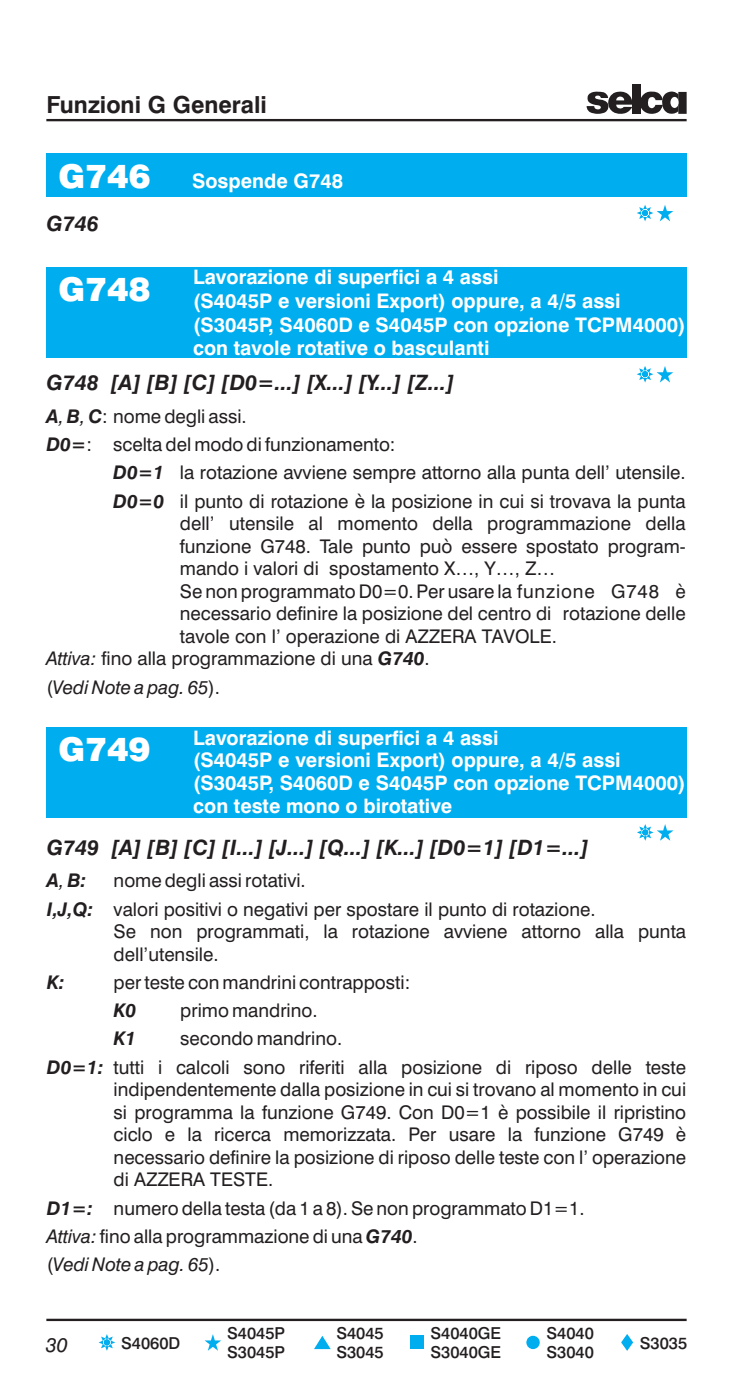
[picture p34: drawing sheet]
<svg xmlns="http://www.w3.org/2000/svg" width="110mm" height="210mm" viewBox="0 0 110 210" stroke-linecap="round" stroke-linejoin="round" font-family="sans-serif">
<defs><g id="words">
<g font-size="4.9" fill="#fff">
<text x="8.8" y="28.2">G746</text>
<text x="8.8" y="28.2">G26</text>
<text x="8.8" y="45.2">G748</text>
<text x="8.8" y="114.2">G749</text>
</g>
<text font-size="3.5" fill="#231f20" x="7" y="17">Funzioni G Generali</text>
<g font-size="3.2" fill="#231f20">
<text x="7" y="34.7">G746</text>
<text x="7" y="58.6">G748 [A] [B] [C] [D0=...] [X...] [Y...] [Z...]</text>
<text x="7" y="128.3">G749 [A] [B] [C] [I...] [J...] [Q...] [K...] [D0=1] [D1=...]</text>
</g>
<g font-size="3" fill="#fff">
<text x="28.8" y="28.1">Sospende G748</text>
<text x="29" y="42.6">Lavorazione di superfici a 4 assi</text>
<text x="29" y="46.2">(S4045P e versioni Export) oppure, a 4/5 assi</text>
<text x="29" y="49.7">(S3045P, S4060D e S4045P con opzione TCPM4000)</text>
<text x="29" y="53.3">con tavole rotative o basculanti</text>
<text x="29" y="111.7">Lavorazione di superfici a 4 assi</text>
<text x="29" y="115.1">(S4045P e versioni Export) oppure, a 4/5 assi</text>
<text x="29" y="118.6">(S3045P, S4060D e S4045P con opzione TCPM4000)</text>
<text x="29" y="122">con teste mono o birotative</text>
</g>
<text font-size="3" fill="#231f20" x="6.9" y="202.9">30</text>
<g font-size="2.8" fill="#231f20">
<text x="7" y="63.4">A B C: nomedegliassi.</text>
<text x="8.8" y="63.4">,</text>
<text x="12" y="63.4">,</text>
<text x="7" y="67.7">D0=:</text>
<text x="17" y="71.9">D0=1</text>
<text x="17" y="67.7">sceltadelmododifunzionamento:</text>
<text x="27" y="71.9">la rotazione avviene sempre attorno alla punta dell’ utensile.</text>
<text x="17" y="76.1">D0=0</text>
<text x="27" y="76.1">il punto di rotazione è la posizione in cui si trovava la punta</text>
<text x="27" y="79.5">dell’</text>
<text x="27" y="82.9">funzione G748. Tale punto può essere spostato program-</text>
<text x="34.3" y="79.5">utensile</text>
<text x="46.3" y="79.5">al</text>
<text x="50.6" y="79.5">momento</text>
<text x="64.9" y="79.5">della</text>
<text x="73.1" y="79.5">programmazione</text>
<text x="96.8" y="79.5">della</text>
<text x="27" y="86.3">mando i valori di spostamento X…, Y…, Z…</text>
<text x="27" y="89.7">SenonprogrammatoD0=0.Perusarela funzione</text>
<text x="91.6" y="89.7">G748</text>
<text x="101.3" y="89.7">è</text>
<text x="27" y="93.1">necessario definire la posizione del centro di rotazione delle</text>
<text x="7" y="99.8">Attiva: fino alla programmazione di una G740.</text>
<text x="27" y="96.4">tavole con l’ operazione di AZZERA TAVOLE.</text>
<text x="7" y="104.1">(VediNoteapag.65).</text>
<text x="7" y="133.1">A B:</text>
<text x="7" y="137.4">I,J,Q:</text>
<text x="8.9" y="133.1">,</text>
<text x="17" y="133.1">nomedegliassirotativi.</text>
<text x="17" y="137.4">valori positivi o negativi per spostare il punto di rotazione.</text>
<text x="17" y="140.8">Se</text>
<text x="22.5" y="140.8">non</text>
<text x="29.4" y="140.8">programmati,</text>
<text x="48.5" y="140.8">la</text>
<text x="52.8" y="140.8">rotazione</text>
<text x="66.5" y="140.8">avviene</text>
<text x="78.2" y="140.8">attorno</text>
<text x="89.2" y="140.8">alla</text>
<text x="95.7" y="140.8">punta</text>
<text x="7" y="148.4">K:</text>
<text x="17" y="144.1">dell’utensile.</text>
<text x="17" y="148.4">pertesteconmandrinicontrapposti:</text>
<text x="17" y="152.6">K0</text>
<text x="27" y="152.6">primomandrino.</text>
<text x="7" y="161.1">D0=1: tutti</text>
<text x="17" y="156.8">K1</text>
<text x="23.7" y="161.1">i</text>
<text x="26.4" y="161.1">calcoli</text>
<text x="27" y="156.8">secondomandrino.</text>
<text x="36.5" y="161.1">sono</text>
<text x="44.9" y="161.1">riferiti</text>
<text x="53.8" y="161.1">alla</text>
<text x="60.2" y="161.1">posizione</text>
<text x="74.4" y="161.1">di</text>
<text x="78.7" y="161.1">riposo</text>
<text x="88.7" y="161.1">delle</text>
<text x="96.8" y="161.1">teste</text>
<text x="17" y="164.5">indipendentemente dalla posizione in cui si trovano al momento in cui</text>
<text x="17" y="167.8">si programma la funzione G749. Con D0=1 è possibile il ripristino</text>
<text x="17" y="171.2">ciclo e la ricerca memorizzata. Per usare la funzione G749 è</text>
<text x="17" y="174.6">necessario definire la posizione di riposo delle teste con l’ operazione</text>
<text x="17" y="178">di AZZERA TESTE.</text>
<text x="7" y="182.2">D1=:</text>
<text x="17" y="182.2">numerodellatesta(da1a8).SenonprogrammatoD1=1.</text>
<text x="7" y="190.7">(VediNoteapag.65).</text>
<text x="7" y="186.5">Attiva:finoallaprogrammazionediunaG740.</text>
</g>
<g font-size="2.5" fill="#231f20">
<text x="18.2" y="202.4">S4060D</text>
<text x="34.1" y="200.8">S4045P</text>
<text x="34.1" y="203.8">S3045P</text>
<text x="50.4" y="200.8">S4045</text>
<text x="50.4" y="203.8">S3045</text>
<text x="64.5" y="200.8">S4040GE</text>
<text x="64.5" y="203.8">S3040GE</text>
<text x="81.9" y="200.8">S4040</text>
<text x="81.9" y="203.8">S3040</text>
<text x="95.9" y="202.4">S3035</text>
</g>
</g></defs>
<path d="M7 198h96" fill="none" stroke="#231f20" stroke-width=".35"/>
<g fill="#00aeef">
<path d="M94 200.1l.9 1.3-.9 1.3-.9-1.3z" fill-rule="evenodd"/>
<path d="M48.3 200.4l1.3 2h-2.5z" fill-rule="evenodd"/>
<path d="M15.1 200.5l2.2 .9-2.2 .9 .9-2.1 .9 2.1-2.1-.9 2.1-.9-.9 2.2z" fill-rule="evenodd"/>
<circle cx="79.9" cy="201.4" r="1"/>
</g>
<g fill="#00aeef">
<path d="M30.7 201.1h.9l.3-.9 .3 .9h1l-.8 .6 .3 1-.8-.6-.8 .6 .3-1z"/>
<path d="M61.5 200.4h2v2h-2z"/>
</g>
<path d="M7 18h96" fill="none" stroke="#231f20" stroke-width=".35"/>
<path d="M94.8 12.7h1.2v4.4h-1.2z" fill="#231f20"/>
<g fill="#231f20">
<path d="M91.6 14.4a1.73 1.73 0 0 0-.1 2.1 1.73 1.73 0 0 0 2.1 .5 1.81 1.81 0 0 0 1.2-1h-1.3a.62 .62 0 0 1-.7 .3 .62 .62 0 0 1-.4-.6h2.4a1.84 1.84 0 0 0-1.1-1.9 1.84 1.84 0 0 0-2.1 .6zM92.5 14.7a.6 .6 0 0 1 .6-.2 .6 .6 0 0 1 .5 .6h-1.2z" fill-rule="evenodd"/>
<path d="M88.3 14.2a2.37 2.37 0 0 1 2.7 0l.2 .5h-1.1l-.1-.1a.46 .46 0 0 0-.8 0l.3 .3a1.63 1.63 0 0 1 1.7 .8 1.13 1.13 0 0 1-1.2 1.4 1.76 1.76 0 0 1-2-.8v-.4h1.1a.55 .55 0 0 0 .3 .5 .55 .55 0 0 0 .6-.1l.1-.2-.2-.2-1-.2a.92 .92 0 0 1-.6-1.5z" fill-rule="evenodd"/>
<path d="M96.4 14.3a1.81 1.81 0 0 1 2.9 .4v.3h-1a.58 .58 0 0 0-.7-.4 .58 .58 0 0 0-.4 .7 .66 .66 0 0 0 .7 .9l.4-.5h1.1a1.72 1.72 0 0 1-2.5 1.2 1.72 1.72 0 0 1-.5-2.6z" fill-rule="evenodd"/>
<path d="M101.7 13.8h1.3v3.3h-1.3z" fill-rule="evenodd"/>
<path d="M99.7 14.1a1.46 1.46 0 0 1 2 .1v.9a.62 .62 0 0 0-.8-.5 .62 .62 0 0 0-.4 .8 .62 .62 0 0 0 .5 .8 .62 .62 0 0 0 .7-.5v1a1.48 1.48 0 0 1-1.7 .2 1.48 1.48 0 0 1-.7-1.6v-.5z" fill-rule="evenodd"/>
</g>
<g fill="#00aeef">
<path d="M95.8 119.5l2.2 .9-2.2 .9 .9-2.1 .9 2.1-2.1-.9 2.1-.9-.9 2.2z" fill-rule="evenodd"/>
<path d="M95.9 124l2.1 .9-2.1 .9 .8-2.2 .9 2.2-2.1-.9 2.1-.9-.9 2.1z" fill-rule="evenodd"/>
<path d="M95.8 50.5l2.2 .9-2.2 .9 .9-2.1 .9 2.1-2.1-.9 2.1-.9-.9 2.2z" fill-rule="evenodd"/>
<path d="M95.8 55.3l2.2 .8-2.2 .9 .9-2.1 .9 2.1-2.1-.9 2.1-.8-.9 2.1z" fill-rule="evenodd"/>
<path d="M95.8 31.1l2.2 .9-2.2 .8 .9-2.1 .9 2.1-2.1-.8 2.1-.9-.9 2.1z" fill-rule="evenodd"/>
</g>
<g fill="#00aeef">
<path d="M98.5 120.1h.9l.3-.9 .3 .9h1l-.8 .6 .3 1-.8-.6-.8 .6 .3-1z"/>
<path d="M7 109h96v13.7h-96z"/>
<path d="M98.5 124.6h.9l.3-1 .3 1h1l-.8 .6 .3 .9-.8-.6-.7 .6 .3-.9z"/>
<path d="M98.5 51.1h.9l.3-.9 .3 .9h1l-.8 .6 .3 1-.8-.6-.8 .6 .3-1z"/>
<path d="M7 40h96v13.7h-96z"/>
<path d="M98.5 55.8h.9l.3-.9 .3 .9h1l-.8 .6 .3 1-.8-.6-.8 .6 .3-1z"/>
<path d="M7 23h96v6.5h-96z"/>
<path d="M98.5 31.7h.9l.3-1 .3 1h1l-.8 .6 .3 .9-.8-.6-.8 .6 .3-.9z"/>
</g>
<use href="#words"/>
</svg>
